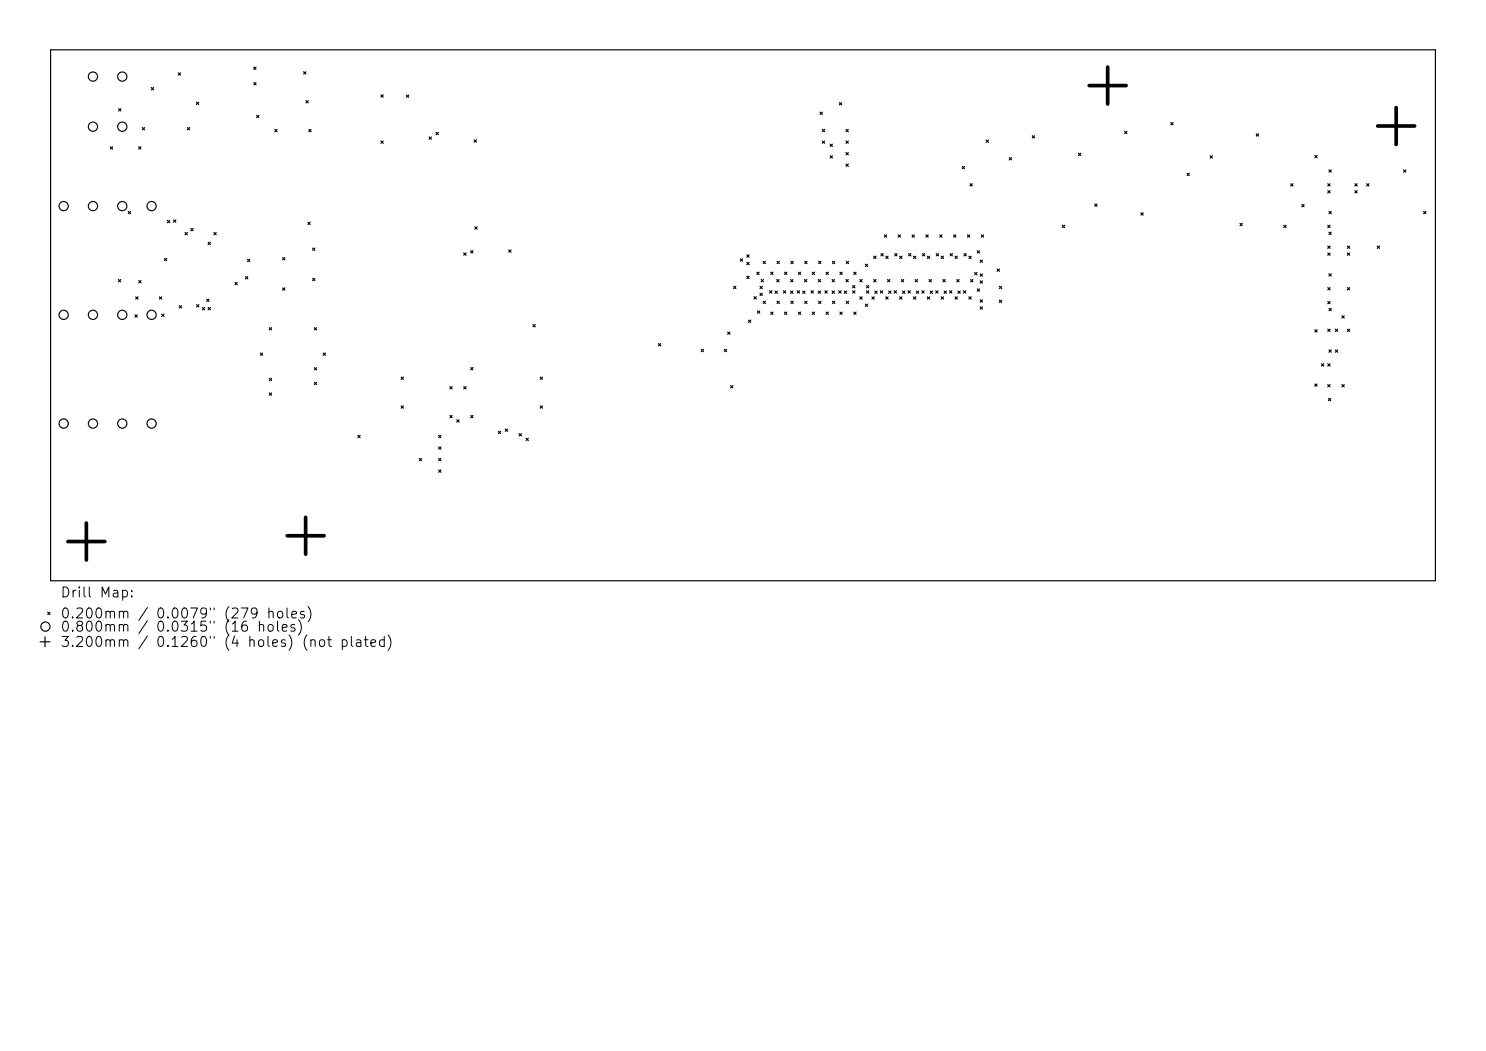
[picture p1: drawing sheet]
<svg xmlns="http://www.w3.org/2000/svg" width="297mm" height="210mm" viewBox="0 0 297 210" stroke-linecap="round" stroke-linejoin="round" font-family="sans-serif">
<defs><g id="words">
<g font-size="2">
<text x="11.9" y="119.9">Drill Map:</text>
<text x="11.9" y="124.1">0.200mm / 0.0079&quot; (279 holes)</text>
<text x="11.9" y="126.7">0.800mm</text>
<text x="11.9" y="129.8">3.200mm / 0.1260&quot; (4 holes) (not plated)</text>
<text x="31" y="126.7">0.0315&quot; (16</text>
</g>
</g></defs>
<g fill="none" stroke="#000" stroke-width=".23">
<path d="M10.1 10h276.8v106.1h-276.8zM30.2 17.5l.5 .4M30.7 17.5l-.5 .4M35.6 14.6l.5 .4M36.1 14.6l-.5 .4M50.7 13.4l.5 .5M50.7 16.5l.5 .4M51.2 13.4l-.5 .5M51.2 16.5l-.5 .4M60.7 14.3l.4 .5M61.1 14.3l-.4 .5M76.1 18.9l.5 .5"/>
<path d="M76.6 18.9l-.5 .5M81.2 19l.5 .4M81.7 19l-.5 .4M22.1 29.3l.4 .5M22.5 29.3l-.4 .5M23.7 21.7l.5 .5M24.2 21.7l-.5 .5M27.7 29.3l.5 .5M28.2 29.3l-.5 .5M28.5 25.5l.4 .4M28.9 25.5l-.4 .4M37.4 25.5l.5 .4"/>
<path d="M37.9 25.5l-.5 .4M39.2 20.4l.5 .5M39.7 20.4l-.5 .5M51.3 23l.4 .5M51.7 23l-.4 .5M54.9 25.9l.5 .4M55.4 25.9l-.5 .4M61.1 20.1l.5 .5M61.6 20.1l-.5 .5M61.7 25.9l.5 .4M62.2 25.9l-.5 .4M76.1 28.2l.5 .4"/>
<path d="M76.6 28.2l-.5 .4M85.8 27.4l.4 .4M86.2 27.4l-.4 .4M87.2 26.4l.4 .5M87.6 26.4l-.4 .5M94.8 27.9l.4 .5M95.2 27.9l-.4 .5M163.9 22.4l.5 .5M164.4 22.4l-.5 .5M164.4 25.9l.4 .4M164.4 28.2l.4 .4M164.8 25.9l-.4 .4"/>
<path d="M164.8 28.2l-.4 .4M165.9 28.8l.5 .5M165.9 31.1l.5 .5M166.4 28.8l-.5 .5M166.4 31.1l-.5 .5M167.8 20.5l.4 .5M168.2 20.5l-.4 .5M169.1 25.9l.4 .4M169.1 28.2l.4 .4M169.1 30.5l.4 .4M169.1 32.8l.4 .4M169.5 25.9l-.4 .4"/>
<path d="M169.5 28.2l-.4 .4M169.5 30.5l-.4 .4M169.5 32.8l-.4 .4M192.3 33.2l.5 .5M192.8 33.2l-.5 .5M193.9 36.7l.4 .5M194.3 36.7l-.4 .5M197.1 28l.5 .5M197.6 28l-.5 .5M201.7 31.5l.5 .5M202.2 31.5l-.5 .5M206.3 27.1l.5 .5"/>
<path d="M206.8 27.1l-.5 .5M215.5 30.6l.5 .5M216 30.6l-.5 .5M224.8 26.2l.4 .5M225.2 26.2l-.4 .5M234 24.5l.5 .4M234.5 24.5l-.5 .4M237.3 34.6l.4 .5M237.7 34.6l-.4 .5M241.9 31.1l.4 .5M242.3 31.1l-.4 .5M251.1 26.7l.5 .5"/>
<path d="M251.6 26.7l-.5 .5M258 36.7l.4 .5M258.4 36.7l-.4 .5M262.8 31.1l.4 .4M263.2 31.1l-.4 .4M265.4 36.7l.4 .5M265.4 38.1l.4 .5M265.6 33.9l.5 .5M265.8 36.7l-.4 .5M265.8 38.1l-.4 .5M266.1 33.9l-.5 .5M270.8 36.7l.5 .5"/>
<path d="M270.8 38.1l.5 .5M271.3 36.7l-.5 .5M271.3 38.1l-.5 .5M273.1 36.7l.5 .5M273.6 36.7l-.5 .5M280.5 33.9l.5 .5M281 33.9l-.5 .5M23.7 55.9l.4 .4M24.1 55.9l-.4 .4M25.7 42.2l.4 .5M26.1 42.2l-.4 .5M27.1 59.3l.5 .5"/>
<path d="M27.6 59.3l-.5 .5M27.7 56.1l.5 .4M28.2 56.1l-.5 .4M31.9 59.3l.4 .5M32.3 59.3l-.4 .5M32.9 51.6l.4 .5M33.3 51.6l-.4 .5M33.5 44l.4 .5M33.9 44l-.4 .5M34.7 43.9l.4 .5M35.1 43.9l-.4 .5M37 46.5l.4 .4"/>
<path d="M37.4 46.5l-.4 .4M38.1 45.6l.5 .5M38.6 45.6l-.5 .5M41.3 59.8l.5 .4M41.6 48.4l.5 .5M41.8 59.8l-.5 .4M42.1 48.4l-.5 .5M42.8 46.5l.4 .4M43.2 46.5l-.4 .4M47 56.4l.4 .5M47.4 56.4l-.4 .5M49.1 55.3l.4 .4"/>
<path d="M49.5 51.8l.4 .5M49.5 55.3l-.4 .4M49.9 51.8l-.4 .5M56.5 51.5l.4 .4M56.5 57.5l.4 .5M56.9 51.5l-.4 .4M56.9 57.5l-.4 .5M61.5 44.4l.5 .5M62 44.4l-.5 .5M62.5 49.6l.4 .4M62.5 55.6l.4 .5M62.9 49.6l-.4 .4"/>
<path d="M62.9 55.6l-.4 .5M92.7 50.5l.4 .5M93.1 50.5l-.4 .5M94.1 50.1l.4 .4M94.5 50.1l-.4 .4M94.9 45.3l.5 .5M95.4 45.3l-.5 .5M101.7 49.9l.4 .5M102.1 49.9l-.4 .5M146.6 57.2l.5 .5M147.1 57.2l-.5 .5M148 51.7l.4 .5"/>
<path d="M148.4 51.7l-.4 .5M149.3 50.9l.4 .5M149.3 52.4l.4 .5M149.3 55.2l.4 .5M149.7 50.9l-.4 .5M149.7 52.4l-.4 .5M149.7 55.2l-.4 .5M150.7 59.3l.5 .5M151.2 59.3l-.5 .5M151.3 54.4l.4 .5M151.7 54.4l-.4 .5M151.9 57.2l.5 .5"/>
<path d="M151.9 58.6l.5 .5M152.1 55.9l.5 .4M152.4 57.2l-.5 .5M152.4 58.6l-.5 .5M152.5 52.2l.5 .5M152.6 55.9l-.5 .4M153 52.2l-.5 .5M153.8 58.1l.5 .5M154 54.4l.5 .5M154.3 58.1l-.5 .5M154.5 54.4l-.5 .5M154.9 58.2l.5 .4"/>
<path d="M155.2 55.9l.5 .4M155.3 52.2l.5 .5M155.4 58.2l-.5 .4M155.7 55.9l-.5 .4M155.8 52.2l-.5 .5M156.6 58.1l.4 .5M156.8 54.4l.5 .5M157 58.1l-.4 .5M157.3 54.4l-.5 .5M158 55.9l.5 .4M158 58.2l.5 .4M158.1 52.2l.4 .5"/>
<path d="M158.5 55.9l-.5 .4M158.5 58.2l-.5 .4M158.5 52.2l-.4 .5M159.3 58.1l.5 .5M159.6 54.4l.4 .5M159.8 58.1l-.5 .5M160 54.4l-.4 .5M160.4 58.2l.5 .4M160.8 55.9l.4 .4M160.8 52.2l.5 .5M160.9 58.2l-.5 .4M161.2 55.9l-.4 .4"/>
<path d="M161.3 52.2l-.5 .5M162.1 58.1l.5 .5M162.3 54.4l.5 .5M162.6 58.1l-.5 .5M162.8 54.4l-.5 .5M163.6 55.9l.4 .4M163.6 58.2l.4 .4M163.6 52.2l.5 .5M164 55.9l-.4 .4M164 58.2l-.4 .4M164.1 52.2l-.5 .5M164.9 58.1l.4 .5"/>
<path d="M165.1 54.4l.5 .5M165.3 58.1l-.4 .5M165.6 54.4l-.5 .5M166.3 55.9l.5 .4M166.3 58.2l.5 .4M166.4 52.2l.4 .5M166.8 55.9l-.5 .4M166.8 58.2l-.5 .4M166.8 52.2l-.4 .5M167.6 58.1l.5 .5M167.9 54.4l.4 .5M168.1 58.1l-.5 .5"/>
<path d="M168.3 54.4l-.4 .5M168.7 58.2l.5 .4M169.1 55.9l.4 .4M169.1 52.2l.5 .5M169.2 58.2l-.5 .4M169.5 55.9l-.4 .4M169.6 52.2l-.5 .5M170.4 57.1l.5 .4M170.4 58.1l.5 .5M170.6 54.4l.5 .5M170.9 57.1l-.5 .4M170.9 58.1l-.5 .5"/>
<path d="M171.1 54.4l-.5 .5M171.9 55.9l.4 .4M171.9 59.3l.4 .5M172.3 55.9l-.4 .4M172.3 59.3l-.4 .5M172.9 52.8l.5 .5M173.2 57.1l.4 .4M173.2 58.1l.4 .5M173.4 52.8l-.5 .5M173.6 57.1l-.4 .4M173.6 58.1l-.4 .5M174.3 59.3l.4 .5"/>
<path d="M174.6 51.2l.5 .5M174.6 55.9l.5 .4M174.7 59.3l-.4 .5M174.9 58.2l.4 .4M175.1 51.2l-.5 .5M175.1 55.9l-.5 .4M175.3 58.2l-.4 .4M175.9 58.1l.5 .5M176.1 50.7l.4 .4M176.4 58.1l-.5 .5M176.5 50.7l-.4 .4M176.8 46.9l.4 .5"/>
<path d="M177 51.2l.5 .5M177 59.3l.5 .5M177.2 46.9l-.4 .5M177.4 55.9l.5 .4M177.5 51.2l-.5 .5M177.5 59.3l-.5 .5M177.6 58.2l.5 .4M177.9 55.9l-.5 .4M178.1 58.2l-.5 .4M178.7 58.1l.5 .5M178.8 50.7l.5 .4M179.2 58.1l-.5 .5"/>
<path d="M179.3 50.7l-.5 .4M179.5 46.9l.5 .5M179.8 51.2l.5 .5M179.8 59.3l.5 .5M180 46.9l-.5 .5M180.2 55.9l.4 .4M180.3 51.2l-.5 .5M180.3 59.3l-.5 .5M180.4 58.2l.4 .4M180.6 55.9l-.4 .4M180.8 58.2l-.4 .4M181.5 58.1l.4 .5"/>
<path d="M181.6 50.7l.5 .4M181.9 58.1l-.4 .5M182.1 50.7l-.5 .4M182.3 46.9l.5 .5M182.6 51.2l.4 .5M182.6 59.3l.4 .5M182.8 46.9l-.5 .5M182.9 55.9l.5 .4M183 51.2l-.4 .5M183 59.3l-.4 .5M183.2 58.2l.4 .4M183.4 55.9l-.5 .4"/>
<path d="M183.6 58.2l-.4 .4M184.3 58.1l.4 .5M184.4 50.7l.4 .4M184.7 58.1l-.4 .5M184.8 50.7l-.4 .4M185.1 46.9l.4 .5M185.3 51.2l.5 .5M185.3 59.3l.5 .5M185.5 46.9l-.4 .5M185.7 55.9l.5 .4M185.8 51.2l-.5 .5M185.8 59.3l-.5 .5"/>
<path d="M185.9 58.2l.5 .4M186.2 55.9l-.5 .4M186.4 58.2l-.5 .4M187 58.1l.5 .5M187.1 50.7l.5 .4M187.5 58.1l-.5 .5M187.6 50.7l-.5 .4M187.8 46.9l.5 .5M188.1 51.2l.5 .5M188.1 59.3l.5 .5M188.3 46.9l-.5 .5M188.5 55.9l.4 .4"/>
<path d="M188.6 51.2l-.5 .5M188.6 59.3l-.5 .5M188.7 58.2l.5 .4M188.9 55.9l-.4 .4M189.2 58.2l-.5 .4M189.8 58.1l.4 .5M189.9 50.7l.5 .4M190.2 58.1l-.4 .5M190.4 50.7l-.5 .4M190.6 46.9l.5 .5M190.9 51.2l.4 .5M190.9 59.3l.4 .5"/>
<path d="M191.1 46.9l-.5 .5M191.2 55.9l.5 .4M191.3 51.2l-.4 .5M191.3 59.3l-.4 .5M191.5 58.2l.4 .4M191.7 55.9l-.5 .4M191.9 58.2l-.4 .4M192.6 58.1l.4 .5M192.7 50.7l.4 .4M193 58.1l-.4 .5M193.1 50.7l-.4 .4M193.4 46.9l.4 .5"/>
<path d="M193.6 51.2l.5 .5M193.6 59.3l.5 .5M193.8 46.9l-.4 .5M194 55.9l.5 .4M194.1 51.2l-.5 .5M194.1 59.3l-.5 .5M194.5 55.9l-.5 .4M194.8 54.4l.5 .5M195.3 54.4l-.5 .5M195.3 50.1l.5 .5M195.3 57.7l.5 .5M195.8 50.1l-.5 .5"/>
<path d="M195.8 57.7l-.5 .5M195.9 52l.5 .4M195.9 54.7l.5 .5M195.9 56.1l.5 .5M195.9 59.9l.5 .5M196.1 46.9l.5 .5M196.4 52l-.5 .4M196.4 54.7l-.5 .5M196.4 56.1l-.5 .5M196.4 59.9l-.5 .5M196.6 46.9l-.5 .5M199.3 53.8l.5 .4"/>
<path d="M199.7 60l.5 .4M199.7 57.2l.5 .5M199.8 53.8l-.5 .4M200.2 57.2l-.5 .5M200.2 60l-.5 .4M212.3 45l.5 .5M212.8 45l-.5 .5M218.8 40.8l.5 .4M219.3 40.8l-.5 .4M228 42.5l.5 .5M228.5 42.5l-.5 .5M247.8 44.6l.5 .5"/>
<path d="M248.3 44.6l-.5 .5M256.6 45l.4 .5M257 45l-.4 .5M260.2 40.9l.5 .4M260.7 40.9l-.5 .4M265.4 45l.4 .5M265.4 49.2l.4 .4M265.4 50.5l.4 .5M265.4 57.5l.4 .4M265.6 42.2l.5 .5M265.6 46.4l.5 .5M265.6 54.7l.5 .5"/>
<path d="M265.8 45l-.4 .5M265.8 49.2l-.4 .4M265.8 50.5l-.4 .5M265.8 57.5l-.4 .4M266.1 42.2l-.5 .5M266.1 46.4l-.5 .5M266.1 54.7l-.5 .5M269.3 49.2l.5 .4M269.3 50.5l.5 .5M269.3 57.5l.5 .4M269.8 49.2l-.5 .4M269.8 50.5l-.5 .5"/>
<path d="M269.8 57.5l-.5 .4M275.3 49.2l.4 .4M275.7 49.2l-.4 .4M284.5 42.2l.5 .5M285 42.2l-.5 .5M27 62.9l.4 .5M27.4 62.9l-.4 .5M32.3 62.8l.5 .4M32.8 62.8l-.5 .4M35.8 61.1l.5 .4M36.3 61.1l-.5 .4M39.3 60.9l.5 .4"/>
<path d="M39.8 60.9l-.5 .4M40.4 61.4l.5 .5M40.9 61.4l-.5 .5M41.6 61.4l.5 .5M42.1 61.4l-.5 .5M52 70.5l.5 .5M52.5 70.5l-.5 .5M53.8 65.5l.5 .4M53.8 75.6l.5 .5M53.8 78.5l.5 .5M54.3 65.5l-.5 .4M54.3 75.6l-.5 .5"/>
<path d="M54.3 78.5l-.5 .5M62.8 65.5l.5 .4M62.8 73.5l.5 .4M62.8 76.4l.5 .5M63.3 65.5l-.5 .4M63.3 73.5l-.5 .4M63.3 76.4l-.5 .5M64.6 70.5l.5 .5M65.1 70.5l-.5 .5M80.2 75.3l.4 .5M80.6 75.3l-.4 .5M89.9 77.2l.5 .5"/>
<path d="M90.4 77.2l-.5 .5M92.7 77.2l.4 .5M93.1 77.2l-.4 .5M94.1 73.4l.4 .5M94.5 73.4l-.4 .5M106.5 64.8l.5 .5M107 64.8l-.5 .5M108 75.3l.4 .5M108.4 75.3l-.4 .5M131.6 68.7l.5 .4M132.1 68.7l-.5 .4M140.2 69.8l.4 .5"/>
<path d="M140.6 69.8l-.4 .5M144.8 69.8l.4 .5M145.2 69.8l-.4 .5M145.4 66.3l.5 .5M145.9 66.3l-.5 .5M146 77l.5 .5M146.5 77l-.5 .5M149.6 64l.5 .4M150.1 64l-.5 .4M151.4 62.1l.4 .5M151.8 62.1l-.4 .5M152.5 60.2l.5 .4"/>
<path d="M153 60.2l-.5 .4M154 62.4l.5 .4M154.5 62.4l-.5 .4M155.3 60.2l.5 .4M155.8 60.2l-.5 .4M156.8 62.4l.5 .4M157.3 62.4l-.5 .4M158.1 60.2l.4 .4M158.5 60.2l-.4 .4M159.6 62.4l.4 .4M160 62.4l-.4 .4M160.8 60.2l.5 .4"/>
<path d="M161.3 60.2l-.5 .4M162.3 62.4l.5 .4M162.8 62.4l-.5 .4M163.6 60.2l.5 .4M164.1 60.2l-.5 .4M165.1 62.4l.5 .4M165.6 62.4l-.5 .4M166.4 60.2l.4 .4M166.8 60.2l-.4 .4M167.9 62.4l.4 .4M168.3 62.4l-.4 .4M169.1 60.2l.5 .4"/>
<path d="M169.6 60.2l-.5 .4M170.6 62.4l.5 .4M171.1 62.4l-.5 .4M172.9 60.8l.5 .4M173.4 60.8l-.5 .4M195.9 61.3l.5 .5M196.4 61.3l-.5 .5M262.8 65.9l.4 .4M262.8 76.7l.4 .5M263.2 65.9l-.4 .4M263.2 76.7l-.4 .5M264.1 72.7l.5 .5"/>
<path d="M264.6 72.7l-.5 .5M265.4 60.2l.4 .5M265.4 65.8l.4 .4M265.4 72.7l.4 .5M265.4 76.8l.4 .5M265.5 79.6l.5 .5M265.6 61.6l.5 .5M265.6 69.9l.5 .5M265.8 60.2l-.4 .5M265.8 65.8l-.4 .4M265.8 72.7l-.4 .5M265.8 76.8l-.4 .5"/>
<path d="M266 79.6l-.5 .5M266.1 61.6l-.5 .5M266.1 69.9l-.5 .5M266.9 65.8l.5 .4M266.9 69.9l.5 .5M267.4 69.9l-.5 .5M267.4 65.8l-.5 .4M268.2 63.1l.5 .4M268.2 76.8l.5 .5M268.7 63.1l-.5 .4M268.7 76.8l-.5 .5M269.3 65.8l.5 .4"/>
<path d="M269.8 65.8l-.5 .4M71.5 87l.5 .5M72 87l-.5 .5M80.2 81.1l.4 .5M80.6 81.1l-.4 .5M83.8 91.6l.5 .5M84.3 91.6l-.5 .5M87.7 87l.4 .5M87.7 89.3l.4 .5M87.7 91.6l.4 .5M87.7 93.9l.4 .5M88.1 87l-.4 .5"/>
<path d="M88.1 89.3l-.4 .5M88.1 91.6l-.4 .5M88.1 93.9l-.4 .5M89.9 83l.5 .5M90.4 83l-.5 .5M91.3 83.9l.5 .4M91.8 83.9l-.5 .4M94.1 83l.4 .5M94.5 83l-.4 .5M99.6 86.2l.5 .4M100.1 86.2l-.5 .4M101 85.7l.4 .5"/>
<path d="M101.4 85.7l-.4 .5M103.8 86.6l.4 .5M104.2 86.6l-.4 .5M105.1 87.6l.5 .4M105.6 87.6l-.5 .4M108 81.1l.4 .5M108.4 81.1l-.4 .5M8 128.3h2M9 127.3v2M9.5 122.3l.5 .5M10 122.3l-.5 .5"/>
<circle cx="18.6" cy="15.3" r=".92"/>
<circle cx="24.4" cy="15.3" r=".92"/>
<circle cx="18.6" cy="25.3" r=".92"/>
<circle cx="24.4" cy="25.3" r=".92"/>
<circle cx="12.7" cy="41.2" r=".92"/>
<circle cx="18.6" cy="41.2" r=".92"/>
<circle cx="24.4" cy="41.2" r=".92"/>
<circle cx="30.3" cy="41.2" r=".92"/>
<circle cx="12.7" cy="62.9" r=".92"/>
<circle cx="18.6" cy="62.9" r=".92"/>
<circle cx="24.4" cy="62.9" r=".92"/>
<circle cx="30.3" cy="62.9" r=".92"/>
<circle cx="12.7" cy="84.6" r=".92"/>
<circle cx="18.6" cy="84.6" r=".92"/>
<circle cx="24.4" cy="84.6" r=".92"/>
<circle cx="30.3" cy="84.6" r=".92"/>
<circle cx="9.1" cy="125.2" r=".92"/>
</g>
<path d="M217.7 17.1h7.4M221.4 13.4v7.4M275.4 25.2h7.3M279 21.5v7.4M13.6 108.2h7.4M17.3 104.5v7.4M57.4 107.1h7.4M61.1 103.4v7.3" fill="none" stroke="#000" stroke-width=".74"/>
<use href="#words"/>
</svg>
